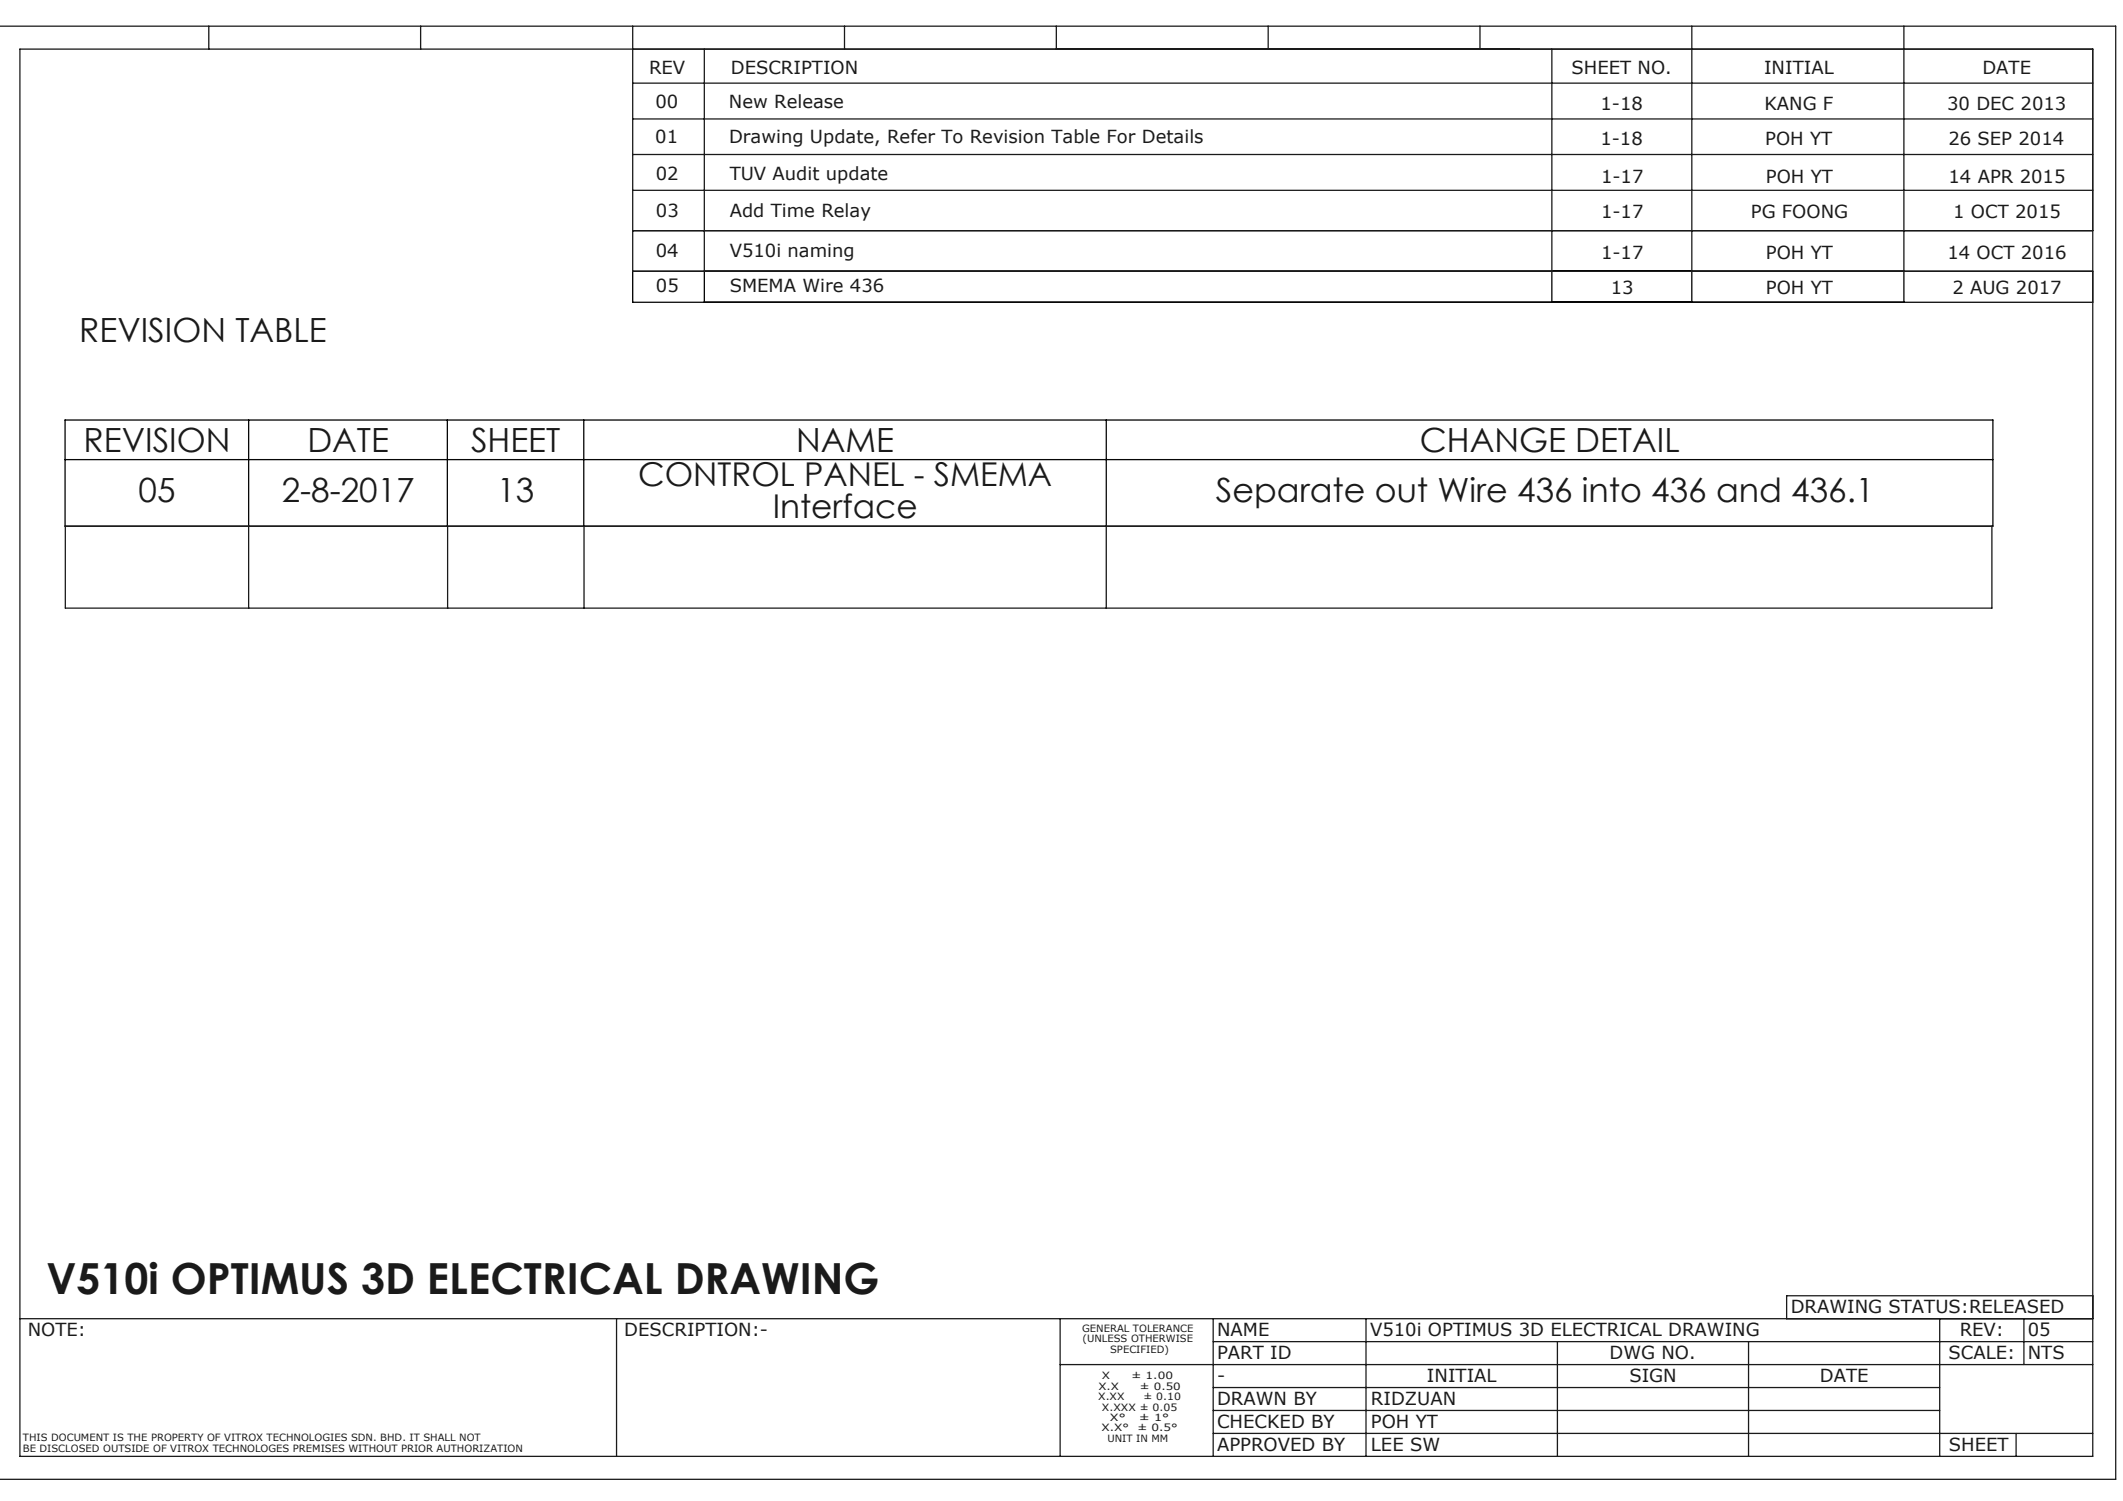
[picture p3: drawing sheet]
<svg xmlns="http://www.w3.org/2000/svg" width="297mm" height="210mm" viewBox="0 0 297 210" stroke-linecap="round" stroke-linejoin="round" font-family="sans-serif">
<defs><g id="words">
<text font-size="6" fill="#191924" x="6.5" y="181">V510i OPTIMUS 3D ELECTRICAL DRAWING</text>
<g font-size="4.7" fill="#191924">
<text x="11.1" y="47.8">REVISION TABLE</text>
<text x="11.7" y="63.2">REVISION</text>
<text x="43" y="63.2">DATE</text>
<text x="65.9" y="63.2">SHEET</text>
<text x="111.4" y="63.2">NAME</text>
<text x="198.6" y="63.2">CHANGE DETAIL</text>
<text x="19.4" y="70.2">05</text>
<text x="39.4" y="70.2">2-8-2017</text>
<text x="69.6" y="70.2">13</text>
<text x="170.1" y="70.2">Separate out Wire 436 into 436 and 436.1</text>
</g>
<g font-size="4.6" fill="#191924">
<text x="89.3" y="67.9">CONTROL PANEL - SMEMA</text>
<text x="108.1" y="72.5">Interface</text>
</g>
<g font-size="2.5" fill="#191924">
<text x="90.8" y="10.3">REV</text>
<text x="102.2" y="10.3">DESCRIPTION</text>
<text x="219.9" y="10.3">SHEET NO.</text>
<text x="246.8" y="10.3">INITIAL</text>
<text x="277.3" y="10.3">DATE</text>
<text x="91.7" y="15.1">00</text>
<text x="102" y="15.1">New Release</text>
<text x="223.9" y="15.3">1-18</text>
<text x="246.8" y="15.3">KANG F</text>
<text x="272.4" y="15.3">30 DEC 2013</text>
<text x="91.7" y="20.1">01</text>
<text x="102" y="20.1">Drawing Update, Refer To Revision Table For Details</text>
<text x="223.9" y="20.3">1-18</text>
<text x="247" y="20.3">POH YT</text>
<text x="272.6" y="20.3">26 SEP 2014</text>
<text x="91.8" y="25.1">02</text>
<text x="102.1" y="25.1">TUV Audit update</text>
<text x="224" y="25.6">1-17</text>
<text x="247" y="25.6">POH YT</text>
<text x="272.6" y="25.6">14 APR 2015</text>
<text x="91.8" y="36">04</text>
<text x="91.8" y="30.3">03</text>
<text x="102.1" y="36">V510i naming</text>
<text x="102.1" y="30.3">Add Time Relay</text>
<text x="224" y="30.5">1-17</text>
<text x="244.9" y="30.5">PG FOONG</text>
<text x="273.2" y="30.5">1 OCT 2015</text>
<text x="91.8" y="40.9">05</text>
<text x="102.1" y="40.9">SMEMA Wire 436</text>
<text x="224" y="36.2">1-17</text>
<text x="225.4" y="41.2">13</text>
<text x="247" y="36.2">POH YT</text>
<text x="247" y="41.2">POH YT</text>
<text x="272.4" y="36.2">14 OCT 2016</text>
<text x="273.1" y="41.2">2 AUG 2017</text>
<text x="250.5" y="183.7">DRAWING STATUS:RELEASED</text>
<text x="3.9" y="186.9">NOTE:</text>
<text x="87.3" y="186.9">DESCRIPTION:-</text>
<text x="170.3" y="190.2">PART ID</text>
<text x="170.3" y="186.9">NAME</text>
<text x="191.7" y="186.9">V510i OPTIMUS 3D ELECTRICAL DRAWING</text>
<text x="225.2" y="190.2">DWG NO.</text>
<text x="272.6" y="190.2">SCALE:</text>
<text x="274.2" y="186.9">REV:</text>
<text x="283.7" y="190.2">NTS</text>
<text x="283.7" y="186.9">05</text>
<text x="170.3" y="196.6">DRAWN BY</text>
<text x="170.3" y="193.4">-</text>
<text x="191.8" y="196.5">RIDZUAN</text>
<text x="199.6" y="193.4">INITIAL</text>
<text x="227.9" y="193.4">SIGN</text>
<text x="254.6" y="193.4">DATE</text>
<text x="170.3" y="203">APPROVED BY</text>
<text x="170.3" y="199.8">CHECKED BY</text>
<text x="191.8" y="203">LEE SW</text>
<text x="191.8" y="199.8">POH YT</text>
<text x="272.6" y="203">SHEET</text>
</g>
<g font-size="1.4" fill="#191924">
<text x="151.4" y="186.4">GENERAL TOLERANCE</text>
<text x="151.4" y="187.8">(UNLESS OTHERWISE</text>
<text x="155.3" y="189.3">SPECIFIED)</text>
<text x="153.6" y="195.9">X.XX</text>
<text x="153.7" y="194.4">X.X</text>
<text x="154.1" y="197.4">X.XXX ± 0.05</text>
<text x="154.2" y="193">X</text>
<text x="158.3" y="193">± 1.00</text>
<text x="159.5" y="194.4">± 0.50</text>
<text x="160" y="195.9">± 0.10</text>
<text x="3.2" y="201.7">THIS DOCUMENT IS THE PROPERTY OF VITROX TECHNOLOGIES SDN. BHD. IT SHALL NOT</text>
<text x="3.2" y="203.1">BE DISCLOSED OUTSIDE OF VITROX TECHNOLOGES PREMISES WITHOUT PRIOR AUTHORIZATION</text>
<text x="154.1" y="200.3">X.X°</text>
<text x="154.9" y="201.7">UNIT IN MM</text>
<text x="155.3" y="198.8">X°</text>
<text x="159.1" y="200.3">± 0.5°</text>
<text x="159.4" y="198.8">± 1°</text>
</g>
</g></defs>
<path d="M88.5 38h204.3v4.3h-204.3zM98.5 38v4.3M217.1 38v4.3M236.7 38v4.3M266.3 38v4.3M9.1 58.8h269.7v14.8h-269.7zM34.8 58.8v14.8M62.6 58.8v14.8M81.7 58.8v14.8M154.8 58.8v14.8M9.1 64.3h269.7" fill="none" stroke="#000" stroke-width=".18"/>
<g fill="none" stroke="#191924" stroke-width=".18">
<path d="M0 3.7h296v203.3h-296.1M2.8 6.9h290v196.9h-290zM29.2 3.7v3.2M58.8 3.7v3.2M88.5 11.6h204.3M88.5 16.6h204.3M88.5 3.7v34.3h204.3M98.5 6.9v31.1M118.1 3.7v3.2M147.8 3.7v3.2M177.4 3.7v3.2M207 3.7v3.2"/>
<path d="M217.1 6.9v31.1M236.7 3.7v34.3M266.3 3.7v34.3M88.5 21.6h204.3M88.5 32.3h204.3M88.5 26.6h204.3M9.1 73.6h269.6v11.5h-269.6zM34.8 73.6v11.5M62.6 73.6v11.5M81.7 73.6v11.5M154.8 73.6v11.5M2.8 184.5h290"/>
<path d="M86.3 184.5v19.3M148.3 190.9h144.5M148.3 184.5v19.3M169.7 197.3h101.7M169.7 194.1h101.7M169.7 187.7h123.1M169.7 184.5v19.3M191.1 184.5v19.3M217.9 187.7v16.1M244.6 187.7v16.1M271.4 184.5v19.3M283.1 184.5v6.4"/>
<path d="M292.8 181.3h-42.9v3.2M169.7 200.5h123.1M282 200.5v3.3"/>
</g>
<use href="#words"/>
</svg>
